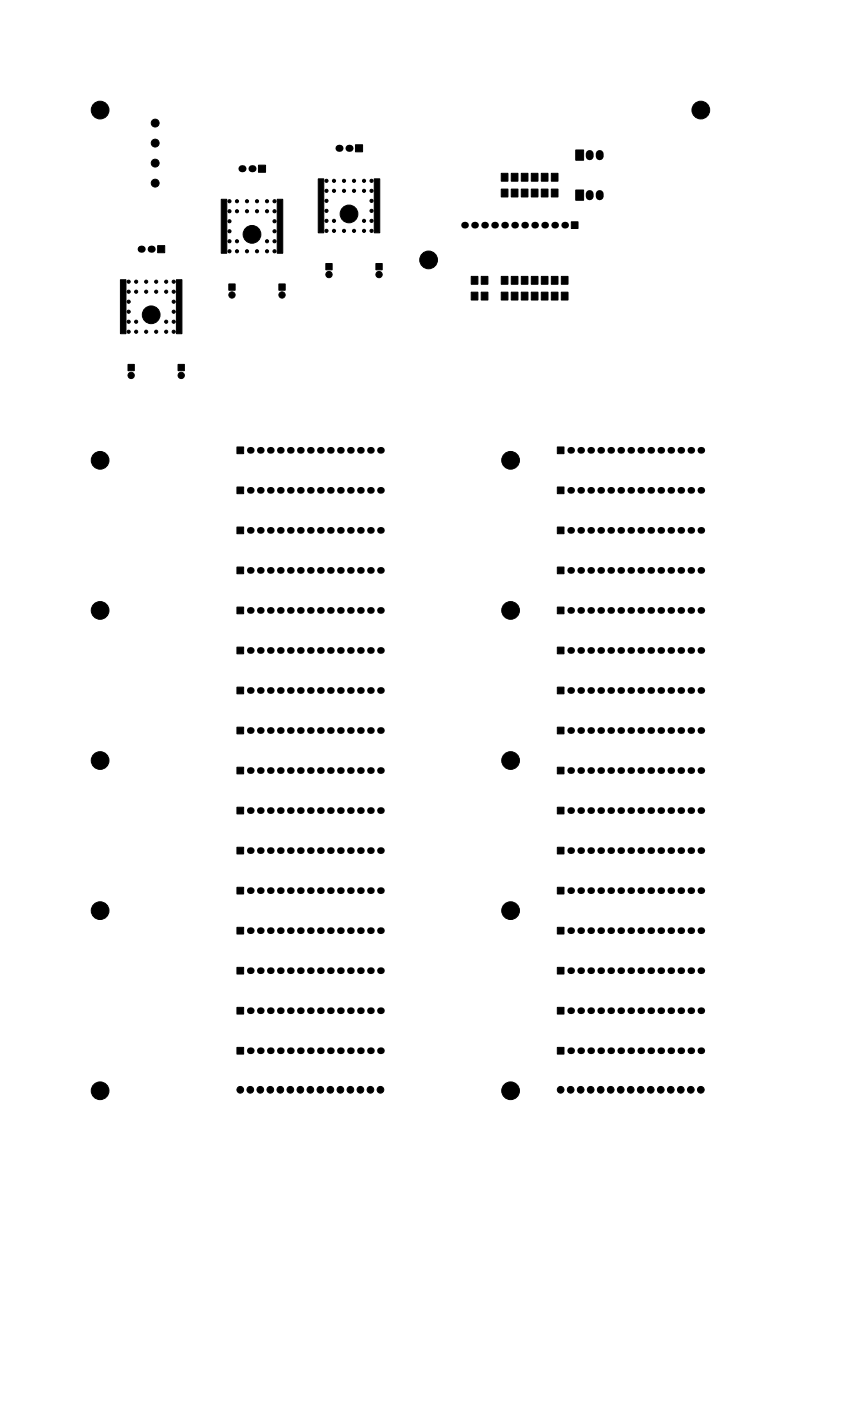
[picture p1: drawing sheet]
<svg xmlns="http://www.w3.org/2000/svg" width="216mm" height="356mm" viewBox="0 0 216 356" stroke-linecap="round" stroke-linejoin="round" font-family="sans-serif">
<g fill="#000" stroke="#000" stroke-width=".25">
<path d="M90.2 36.7h1.8v1.8h-1.8zM56.1 50.6h1.4v13.7h-1.4zM65.6 41.9h1.8v1.8h-1.8zM70.3 50.6h1.4v13.7h-1.4zM80.7 45.4h1.4v13.7h-1.4zM94.9 45.4h1.4v13.7h-1.4zM127.2 44h1.7v2h-1.7zM127.2 48h1.7v2h-1.7zM129.7 44h1.7v2h-1.7zM129.7 48h1.7v2h-1.7zM132.2 44h1.7v2h-1.7zM132.2 48h1.7v2h-1.7z"/>
<path d="M134.8 44h1.7v2h-1.7zM134.8 48h1.7v2h-1.7zM137.3 44h1.7v2h-1.7zM137.3 48h1.7v2h-1.7zM139.9 44h1.7v2h-1.7zM139.9 48h1.7v2h-1.7zM144.9 56.3h1.7v1.7h-1.7zM146.1 38.1h2v2.6h-2zM146.1 48.2h2v2.6h-2zM30.6 71h1.4v13.7h-1.4zM40 62.3h1.8v1.8h-1.8zM44.8 71h1.4v13.7h-1.4z"/>
<path d="M58.1 72.1h1.6v1.6h-1.6zM70.8 72.1h1.6v1.6h-1.6zM82.7 66.9h1.6v1.6h-1.6zM95.4 66.9h1.6v1.6h-1.6zM119.5 70.2h1.7v2h-1.7zM119.5 74.2h1.7v2h-1.7zM122.1 70.2h1.7v2h-1.7zM122.1 74.2h1.7v2h-1.7zM127.2 70.2h1.7v2h-1.7zM127.2 74.2h1.7v2h-1.7zM129.7 70.2h1.7v2h-1.7zM129.7 74.2h1.7v2h-1.7z"/>
<path d="M132.2 70.2h1.7v2h-1.7zM132.2 74.2h1.7v2h-1.7zM134.8 70.2h1.7v2h-1.7zM134.8 74.2h1.7v2h-1.7zM137.3 70.2h1.7v2h-1.7zM137.3 74.2h1.7v2h-1.7zM139.9 70.2h1.7v2h-1.7zM139.9 74.2h1.7v2h-1.7zM142.4 70.2h1.7v2h-1.7zM142.4 74.2h1.7v2h-1.7zM32.5 92.5h1.6v1.6h-1.6zM45.2 92.5h1.6v1.6h-1.6z"/>
<path d="M60.1 113.5h1.7v1.6h-1.7zM141.4 113.5h1.7v1.6h-1.7zM60.1 123.6h1.7v1.7h-1.7zM60.1 133.8h1.7v1.7h-1.7zM141.4 123.6h1.7v1.7h-1.7zM141.4 133.8h1.7v1.7h-1.7zM60.1 143.9h1.7v1.7h-1.7zM60.1 154.1h1.7v1.7h-1.7zM141.4 143.9h1.7v1.7h-1.7zM141.4 154.1h1.7v1.7h-1.7zM60.1 164.3h1.7v1.6h-1.7zM60.1 174.4h1.7v1.7h-1.7z"/>
<path d="M141.4 164.3h1.7v1.6h-1.7zM141.4 174.4h1.7v1.7h-1.7zM60.1 184.6h1.7v1.7h-1.7zM60.1 194.7h1.7v1.7h-1.7zM141.4 184.6h1.7v1.7h-1.7zM141.4 194.7h1.7v1.7h-1.7zM60.1 204.9h1.7v1.7h-1.7zM60.1 215.1h1.7v1.6h-1.7zM141.4 204.9h1.7v1.7h-1.7zM141.4 215.1h1.7v1.6h-1.7zM60.1 225.2h1.7v1.7h-1.7zM60.1 235.4h1.7v1.7h-1.7z"/>
<path d="M141.4 225.2h1.7v1.7h-1.7zM141.4 235.4h1.7v1.7h-1.7zM60.1 245.5h1.7v1.7h-1.7zM60.1 255.7h1.7v1.7h-1.7zM141.4 245.5h1.7v1.7h-1.7zM141.4 255.7h1.7v1.7h-1.7zM60.1 265.9h1.7v1.6h-1.7zM141.4 265.9h1.7v1.6h-1.7z"/>
<circle cx="25.4" cy="27.9" r="2.25"/>
<circle cx="39.4" cy="31.2" r="1"/>
<circle cx="39.4" cy="36.3" r="1"/>
<circle cx="177.8" cy="27.9" r="2.25"/>
<circle cx="39.4" cy="46.5" r="1"/>
<circle cx="39.4" cy="41.4" r="1"/>
<circle cx="58.2" cy="51.1" r=".4"/>
<circle cx="58.2" cy="56.2" r=".4"/>
<circle cx="58.2" cy="53.6" r=".4"/>
<circle cx="58.2" cy="58.7" r=".4"/>
<circle cx="60.1" cy="53.6" r=".4"/>
<circle cx="60.1" cy="51.1" r=".4"/>
<circle cx="62.7" cy="51.1" r=".4"/>
<circle cx="62.7" cy="53.6" r=".4"/>
<circle cx="63.9" cy="59.5" r="2.25"/>
<circle cx="65.2" cy="53.6" r=".4"/>
<circle cx="65.2" cy="51.1" r=".4"/>
<circle cx="67.7" cy="53.6" r=".4"/>
<circle cx="67.7" cy="51.1" r=".4"/>
<circle cx="69.6" cy="58.7" r=".4"/>
<circle cx="69.6" cy="53.6" r=".4"/>
<circle cx="69.6" cy="56.2" r=".4"/>
<circle cx="69.6" cy="51.1" r=".4"/>
<circle cx="82.8" cy="51" r=".4"/>
<circle cx="82.8" cy="53.5" r=".4"/>
<circle cx="82.8" cy="45.9" r=".4"/>
<circle cx="82.8" cy="56.1" r=".4"/>
<circle cx="82.8" cy="48.4" r=".4"/>
<circle cx="82.8" cy="58.6" r=".4"/>
<circle cx="84.7" cy="58.6" r=".4"/>
<circle cx="84.7" cy="48.4" r=".4"/>
<circle cx="84.7" cy="56.1" r=".4"/>
<circle cx="84.7" cy="45.9" r=".4"/>
<circle cx="87.3" cy="45.9" r=".4"/>
<circle cx="87.3" cy="58.6" r=".4"/>
<circle cx="87.3" cy="48.4" r=".4"/>
<circle cx="88.5" cy="54.3" r="2.25"/>
<circle cx="89.8" cy="45.9" r=".4"/>
<circle cx="89.8" cy="58.6" r=".4"/>
<circle cx="89.8" cy="48.4" r=".4"/>
<circle cx="92.4" cy="56.1" r=".4"/>
<circle cx="92.4" cy="45.9" r=".4"/>
<circle cx="92.4" cy="48.4" r=".4"/>
<circle cx="92.4" cy="58.6" r=".4"/>
<circle cx="94.3" cy="53.5" r=".4"/>
<circle cx="94.3" cy="48.4" r=".4"/>
<circle cx="94.3" cy="45.9" r=".4"/>
<circle cx="94.3" cy="51" r=".4"/>
<circle cx="94.3" cy="58.6" r=".4"/>
<circle cx="94.3" cy="56.1" r=".4"/>
<circle cx="32.6" cy="74" r=".4"/>
<circle cx="32.6" cy="76.6" r=".4"/>
<circle cx="32.6" cy="79.1" r=".4"/>
<circle cx="32.6" cy="71.5" r=".4"/>
<circle cx="34.5" cy="74" r=".4"/>
<circle cx="34.5" cy="71.5" r=".4"/>
<circle cx="37.1" cy="71.5" r=".4"/>
<circle cx="37.1" cy="74" r=".4"/>
<circle cx="38.4" cy="79.9" r="2.25"/>
<circle cx="39.6" cy="74" r=".4"/>
<circle cx="39.6" cy="71.5" r=".4"/>
<circle cx="42.2" cy="74" r=".4"/>
<circle cx="42.2" cy="71.5" r=".4"/>
<circle cx="44.1" cy="74" r=".4"/>
<circle cx="44.1" cy="79.1" r=".4"/>
<circle cx="44.1" cy="71.5" r=".4"/>
<circle cx="44.1" cy="76.6" r=".4"/>
<circle cx="58.2" cy="63.8" r=".4"/>
<circle cx="58.2" cy="61.2" r=".4"/>
<circle cx="58.9" cy="74.9" r=".8"/>
<circle cx="60.1" cy="61.2" r=".4"/>
<circle cx="60.1" cy="63.8" r=".4"/>
<circle cx="62.7" cy="63.8" r=".4"/>
<circle cx="65.2" cy="63.8" r=".4"/>
<circle cx="67.7" cy="63.8" r=".4"/>
<circle cx="67.7" cy="61.2" r=".4"/>
<circle cx="69.6" cy="61.2" r=".4"/>
<circle cx="69.6" cy="63.8" r=".4"/>
<circle cx="71.6" cy="74.9" r=".8"/>
<circle cx="83.5" cy="69.7" r=".8"/>
<circle cx="96.2" cy="69.7" r=".8"/>
<circle cx="108.7" cy="66" r="2.25"/>
<circle cx="32.6" cy="84.2" r=".4"/>
<circle cx="32.6" cy="81.7" r=".4"/>
<circle cx="33.3" cy="95.3" r=".8"/>
<circle cx="34.5" cy="81.7" r=".4"/>
<circle cx="34.5" cy="84.2" r=".4"/>
<circle cx="37.1" cy="84.2" r=".4"/>
<circle cx="39.6" cy="84.2" r=".4"/>
<circle cx="42.2" cy="81.7" r=".4"/>
<circle cx="42.2" cy="84.2" r=".4"/>
<circle cx="44.1" cy="84.2" r=".4"/>
<circle cx="44.1" cy="81.7" r=".4"/>
<circle cx="46" cy="95.3" r=".8"/>
<circle cx="25.4" cy="116.8" r="2.25"/>
<circle cx="129.5" cy="116.8" r="2.25"/>
<circle cx="25.4" cy="154.9" r="2.25"/>
<circle cx="129.5" cy="154.9" r="2.25"/>
<circle cx="25.4" cy="193" r="2.25"/>
<circle cx="129.5" cy="193" r="2.25"/>
<circle cx="25.4" cy="231.1" r="2.25"/>
<circle cx="129.5" cy="231.1" r="2.25"/>
<circle cx="25.4" cy="276.9" r="2.25"/>
<circle cx="61" cy="276.6" r=".85"/>
<circle cx="63.5" cy="276.6" r=".85"/>
<circle cx="66" cy="276.6" r=".85"/>
<circle cx="68.6" cy="276.6" r=".85"/>
<circle cx="71.1" cy="276.6" r=".85"/>
<circle cx="73.7" cy="276.6" r=".85"/>
<circle cx="76.2" cy="276.6" r=".85"/>
<circle cx="78.7" cy="276.6" r=".85"/>
<circle cx="81.3" cy="276.6" r=".85"/>
<circle cx="83.8" cy="276.6" r=".85"/>
<circle cx="86.4" cy="276.6" r=".85"/>
<circle cx="88.9" cy="276.6" r=".85"/>
<circle cx="91.4" cy="276.6" r=".85"/>
<circle cx="94" cy="276.6" r=".85"/>
<circle cx="96.5" cy="276.6" r=".85"/>
<circle cx="129.5" cy="276.9" r="2.25"/>
<circle cx="142.2" cy="276.6" r=".85"/>
<circle cx="144.8" cy="276.6" r=".85"/>
<circle cx="147.3" cy="276.6" r=".85"/>
<circle cx="149.9" cy="276.6" r=".85"/>
<circle cx="152.4" cy="276.6" r=".85"/>
<circle cx="154.9" cy="276.6" r=".85"/>
<circle cx="157.5" cy="276.6" r=".85"/>
<circle cx="160" cy="276.6" r=".85"/>
<circle cx="162.6" cy="276.6" r=".85"/>
<circle cx="165.1" cy="276.6" r=".85"/>
<circle cx="167.6" cy="276.6" r=".85"/>
<circle cx="170.2" cy="276.6" r=".85"/>
<circle cx="172.7" cy="276.6" r=".85"/>
<circle cx="175.3" cy="276.6" r=".85"/>
<circle cx="177.8" cy="276.6" r=".85"/>
</g>
<g fill="#000">
<circle cx="86" cy="37.6" r=".9"/>
<circle cx="88.5" cy="37.6" r=".9"/>
<circle cx="61.4" cy="42.8" r=".9"/>
<circle cx="63.9" cy="42.8" r=".9"/>
<circle cx="117.9" cy="57.2" r=".85"/>
<circle cx="120.4" cy="57.2" r=".85"/>
<circle cx="122.9" cy="57.2" r=".85"/>
<circle cx="125.5" cy="57.2" r=".85"/>
<circle cx="128" cy="57.2" r=".85"/>
<circle cx="130.6" cy="57.2" r=".85"/>
<circle cx="133.1" cy="57.2" r=".85"/>
<circle cx="135.6" cy="57.2" r=".85"/>
<circle cx="138.2" cy="57.2" r=".85"/>
<circle cx="140.7" cy="57.2" r=".85"/>
<circle cx="143.3" cy="57.2" r=".85"/>
<circle cx="35.8" cy="63.2" r=".9"/>
<circle cx="38.4" cy="63.2" r=".9"/>
<circle cx="63.5" cy="114.3" r=".85"/>
<circle cx="66" cy="114.3" r=".85"/>
<circle cx="68.6" cy="114.3" r=".85"/>
<circle cx="71.1" cy="114.3" r=".85"/>
<circle cx="73.7" cy="114.3" r=".85"/>
<circle cx="76.2" cy="114.3" r=".85"/>
<circle cx="78.7" cy="114.3" r=".85"/>
<circle cx="81.3" cy="114.3" r=".85"/>
<circle cx="83.8" cy="114.3" r=".85"/>
<circle cx="86.4" cy="114.3" r=".85"/>
<circle cx="88.9" cy="114.3" r=".85"/>
<circle cx="91.4" cy="114.3" r=".85"/>
<circle cx="94" cy="114.3" r=".85"/>
<circle cx="96.5" cy="114.3" r=".85"/>
<circle cx="144.8" cy="114.3" r=".85"/>
<circle cx="147.3" cy="114.3" r=".85"/>
<circle cx="149.9" cy="114.3" r=".85"/>
<circle cx="152.4" cy="114.3" r=".85"/>
<circle cx="154.9" cy="114.3" r=".85"/>
<circle cx="157.5" cy="114.3" r=".85"/>
<circle cx="160" cy="114.3" r=".85"/>
<circle cx="162.6" cy="114.3" r=".85"/>
<circle cx="165.1" cy="114.3" r=".85"/>
<circle cx="167.6" cy="114.3" r=".85"/>
<circle cx="170.2" cy="114.3" r=".85"/>
<circle cx="172.7" cy="114.3" r=".85"/>
<circle cx="175.3" cy="114.3" r=".85"/>
<circle cx="177.8" cy="114.3" r=".85"/>
<circle cx="63.5" cy="124.5" r=".85"/>
<circle cx="63.5" cy="134.6" r=".85"/>
<circle cx="66" cy="124.5" r=".85"/>
<circle cx="66" cy="134.6" r=".85"/>
<circle cx="68.6" cy="124.5" r=".85"/>
<circle cx="68.6" cy="134.6" r=".85"/>
<circle cx="71.1" cy="124.5" r=".85"/>
<circle cx="71.1" cy="134.6" r=".85"/>
<circle cx="73.7" cy="134.6" r=".85"/>
<circle cx="73.7" cy="124.5" r=".85"/>
<circle cx="76.2" cy="134.6" r=".85"/>
<circle cx="76.2" cy="124.5" r=".85"/>
<circle cx="78.7" cy="124.5" r=".85"/>
<circle cx="78.7" cy="134.6" r=".85"/>
<circle cx="81.3" cy="134.6" r=".85"/>
<circle cx="81.3" cy="124.5" r=".85"/>
<circle cx="83.8" cy="124.5" r=".85"/>
<circle cx="83.8" cy="134.6" r=".85"/>
<circle cx="86.4" cy="124.5" r=".85"/>
<circle cx="86.4" cy="134.6" r=".85"/>
<circle cx="88.9" cy="134.6" r=".85"/>
<circle cx="88.9" cy="124.5" r=".85"/>
<circle cx="91.4" cy="134.6" r=".85"/>
<circle cx="91.4" cy="124.5" r=".85"/>
<circle cx="94" cy="124.5" r=".85"/>
<circle cx="94" cy="134.6" r=".85"/>
<circle cx="96.5" cy="124.5" r=".85"/>
<circle cx="96.5" cy="134.6" r=".85"/>
<circle cx="144.8" cy="134.6" r=".85"/>
<circle cx="144.8" cy="124.5" r=".85"/>
<circle cx="147.3" cy="134.6" r=".85"/>
<circle cx="147.3" cy="124.5" r=".85"/>
<circle cx="149.9" cy="124.5" r=".85"/>
<circle cx="149.9" cy="134.6" r=".85"/>
<circle cx="152.4" cy="134.6" r=".85"/>
<circle cx="152.4" cy="124.5" r=".85"/>
<circle cx="154.9" cy="124.5" r=".85"/>
<circle cx="154.9" cy="134.6" r=".85"/>
<circle cx="157.5" cy="134.6" r=".85"/>
<circle cx="157.5" cy="124.5" r=".85"/>
<circle cx="160" cy="134.6" r=".85"/>
<circle cx="160" cy="124.5" r=".85"/>
<circle cx="162.6" cy="134.6" r=".85"/>
<circle cx="162.6" cy="124.5" r=".85"/>
<circle cx="165.1" cy="134.6" r=".85"/>
<circle cx="165.1" cy="124.5" r=".85"/>
<circle cx="167.6" cy="124.5" r=".85"/>
<circle cx="167.6" cy="134.6" r=".85"/>
<circle cx="170.2" cy="124.5" r=".85"/>
<circle cx="170.2" cy="134.6" r=".85"/>
<circle cx="172.7" cy="134.6" r=".85"/>
<circle cx="172.7" cy="124.5" r=".85"/>
<circle cx="175.3" cy="134.6" r=".85"/>
<circle cx="175.3" cy="124.5" r=".85"/>
<circle cx="177.8" cy="134.6" r=".85"/>
<circle cx="177.8" cy="124.5" r=".85"/>
<circle cx="63.5" cy="154.9" r=".85"/>
<circle cx="63.5" cy="144.8" r=".85"/>
<circle cx="66" cy="144.8" r=".85"/>
<circle cx="66" cy="154.9" r=".85"/>
<circle cx="68.6" cy="144.8" r=".85"/>
<circle cx="68.6" cy="154.9" r=".85"/>
<circle cx="71.1" cy="144.8" r=".85"/>
<circle cx="71.1" cy="154.9" r=".85"/>
<circle cx="73.7" cy="144.8" r=".85"/>
<circle cx="73.7" cy="154.9" r=".85"/>
<circle cx="76.2" cy="144.8" r=".85"/>
<circle cx="76.2" cy="154.9" r=".85"/>
<circle cx="78.7" cy="144.8" r=".85"/>
<circle cx="78.7" cy="154.9" r=".85"/>
<circle cx="81.3" cy="144.8" r=".85"/>
<circle cx="81.3" cy="154.9" r=".85"/>
<circle cx="83.8" cy="154.9" r=".85"/>
<circle cx="83.8" cy="144.8" r=".85"/>
<circle cx="86.4" cy="154.9" r=".85"/>
<circle cx="86.4" cy="144.8" r=".85"/>
<circle cx="88.9" cy="144.8" r=".85"/>
<circle cx="88.9" cy="154.9" r=".85"/>
<circle cx="91.4" cy="144.8" r=".85"/>
<circle cx="91.4" cy="154.9" r=".85"/>
<circle cx="94" cy="144.8" r=".85"/>
<circle cx="94" cy="154.9" r=".85"/>
<circle cx="96.5" cy="154.9" r=".85"/>
<circle cx="96.5" cy="144.8" r=".85"/>
<circle cx="144.8" cy="144.8" r=".85"/>
<circle cx="144.8" cy="154.9" r=".85"/>
<circle cx="147.3" cy="144.8" r=".85"/>
<circle cx="147.3" cy="154.9" r=".85"/>
<circle cx="149.9" cy="144.8" r=".85"/>
<circle cx="149.9" cy="154.9" r=".85"/>
<circle cx="152.4" cy="144.8" r=".85"/>
<circle cx="152.4" cy="154.9" r=".85"/>
<circle cx="154.9" cy="144.8" r=".85"/>
<circle cx="154.9" cy="154.9" r=".85"/>
<circle cx="157.5" cy="144.8" r=".85"/>
<circle cx="157.5" cy="154.9" r=".85"/>
<circle cx="160" cy="144.8" r=".85"/>
<circle cx="160" cy="154.9" r=".85"/>
<circle cx="162.6" cy="144.8" r=".85"/>
<circle cx="162.6" cy="154.9" r=".85"/>
<circle cx="165.1" cy="144.8" r=".85"/>
<circle cx="165.1" cy="154.9" r=".85"/>
<circle cx="167.6" cy="154.9" r=".85"/>
<circle cx="167.6" cy="144.8" r=".85"/>
<circle cx="170.2" cy="144.8" r=".85"/>
<circle cx="170.2" cy="154.9" r=".85"/>
<circle cx="172.7" cy="144.8" r=".85"/>
<circle cx="172.7" cy="154.9" r=".85"/>
<circle cx="175.3" cy="144.8" r=".85"/>
<circle cx="175.3" cy="154.9" r=".85"/>
<circle cx="177.8" cy="144.8" r=".85"/>
<circle cx="177.8" cy="154.9" r=".85"/>
<circle cx="63.5" cy="165.1" r=".85"/>
<circle cx="63.5" cy="175.3" r=".85"/>
<circle cx="66" cy="165.1" r=".85"/>
<circle cx="66" cy="175.3" r=".85"/>
<circle cx="68.6" cy="175.3" r=".85"/>
<circle cx="68.6" cy="165.1" r=".85"/>
<circle cx="71.1" cy="165.1" r=".85"/>
<circle cx="71.1" cy="175.3" r=".85"/>
<circle cx="73.7" cy="175.3" r=".85"/>
<circle cx="73.7" cy="165.1" r=".85"/>
<circle cx="76.2" cy="175.3" r=".85"/>
<circle cx="76.2" cy="165.1" r=".85"/>
<circle cx="78.7" cy="165.1" r=".85"/>
<circle cx="78.7" cy="175.3" r=".85"/>
<circle cx="81.3" cy="175.3" r=".85"/>
<circle cx="81.3" cy="165.1" r=".85"/>
<circle cx="83.8" cy="165.1" r=".85"/>
<circle cx="83.8" cy="175.3" r=".85"/>
<circle cx="86.4" cy="175.3" r=".85"/>
<circle cx="86.4" cy="165.1" r=".85"/>
<circle cx="88.9" cy="165.1" r=".85"/>
<circle cx="88.9" cy="175.3" r=".85"/>
<circle cx="91.4" cy="165.1" r=".85"/>
<circle cx="91.4" cy="175.3" r=".85"/>
<circle cx="94" cy="165.1" r=".85"/>
<circle cx="94" cy="175.3" r=".85"/>
<circle cx="96.5" cy="165.1" r=".85"/>
<circle cx="96.5" cy="175.3" r=".85"/>
<circle cx="144.8" cy="165.1" r=".85"/>
<circle cx="144.8" cy="175.3" r=".85"/>
<circle cx="147.3" cy="165.1" r=".85"/>
<circle cx="147.3" cy="175.3" r=".85"/>
<circle cx="149.9" cy="175.3" r=".85"/>
<circle cx="149.9" cy="165.1" r=".85"/>
<circle cx="152.4" cy="175.3" r=".85"/>
<circle cx="152.4" cy="165.1" r=".85"/>
<circle cx="154.9" cy="165.1" r=".85"/>
<circle cx="154.9" cy="175.3" r=".85"/>
<circle cx="157.5" cy="175.3" r=".85"/>
<circle cx="157.5" cy="165.1" r=".85"/>
<circle cx="160" cy="165.1" r=".85"/>
<circle cx="160" cy="175.3" r=".85"/>
<circle cx="162.6" cy="175.3" r=".85"/>
<circle cx="162.6" cy="165.1" r=".85"/>
<circle cx="165.1" cy="175.3" r=".85"/>
<circle cx="165.1" cy="165.1" r=".85"/>
<circle cx="167.6" cy="165.1" r=".85"/>
<circle cx="167.6" cy="175.3" r=".85"/>
<circle cx="170.2" cy="175.3" r=".85"/>
<circle cx="170.2" cy="165.1" r=".85"/>
<circle cx="172.7" cy="165.1" r=".85"/>
<circle cx="172.7" cy="175.3" r=".85"/>
<circle cx="175.3" cy="165.1" r=".85"/>
<circle cx="175.3" cy="175.3" r=".85"/>
<circle cx="177.8" cy="175.3" r=".85"/>
<circle cx="177.8" cy="165.1" r=".85"/>
<circle cx="63.5" cy="195.6" r=".85"/>
<circle cx="63.5" cy="185.4" r=".85"/>
<circle cx="66" cy="195.6" r=".85"/>
<circle cx="66" cy="185.4" r=".85"/>
<circle cx="68.6" cy="195.6" r=".85"/>
<circle cx="68.6" cy="185.4" r=".85"/>
<circle cx="71.1" cy="195.6" r=".85"/>
<circle cx="71.1" cy="185.4" r=".85"/>
<circle cx="73.7" cy="195.6" r=".85"/>
<circle cx="73.7" cy="185.4" r=".85"/>
<circle cx="76.2" cy="195.6" r=".85"/>
<circle cx="76.2" cy="185.4" r=".85"/>
<circle cx="78.7" cy="195.6" r=".85"/>
<circle cx="78.7" cy="185.4" r=".85"/>
<circle cx="81.3" cy="195.6" r=".85"/>
<circle cx="81.3" cy="185.4" r=".85"/>
<circle cx="83.8" cy="195.6" r=".85"/>
<circle cx="83.8" cy="185.4" r=".85"/>
<circle cx="86.4" cy="185.4" r=".85"/>
<circle cx="86.4" cy="195.6" r=".85"/>
<circle cx="88.9" cy="185.4" r=".85"/>
<circle cx="88.9" cy="195.6" r=".85"/>
<circle cx="91.4" cy="195.6" r=".85"/>
<circle cx="91.4" cy="185.4" r=".85"/>
<circle cx="94" cy="195.6" r=".85"/>
<circle cx="94" cy="185.4" r=".85"/>
<circle cx="96.5" cy="195.6" r=".85"/>
<circle cx="96.5" cy="185.4" r=".85"/>
<circle cx="144.8" cy="195.6" r=".85"/>
<circle cx="144.8" cy="185.4" r=".85"/>
<circle cx="147.3" cy="195.6" r=".85"/>
<circle cx="147.3" cy="185.4" r=".85"/>
<circle cx="149.9" cy="195.6" r=".85"/>
<circle cx="149.9" cy="185.4" r=".85"/>
<circle cx="152.4" cy="195.6" r=".85"/>
<circle cx="152.4" cy="185.4" r=".85"/>
<circle cx="154.9" cy="195.6" r=".85"/>
<circle cx="154.9" cy="185.4" r=".85"/>
<circle cx="157.5" cy="195.6" r=".85"/>
<circle cx="157.5" cy="185.4" r=".85"/>
<circle cx="160" cy="185.4" r=".85"/>
<circle cx="160" cy="195.6" r=".85"/>
<circle cx="162.6" cy="195.6" r=".85"/>
<circle cx="162.6" cy="185.4" r=".85"/>
<circle cx="165.1" cy="195.6" r=".85"/>
<circle cx="165.1" cy="185.4" r=".85"/>
<circle cx="167.6" cy="185.4" r=".85"/>
<circle cx="167.6" cy="195.6" r=".85"/>
<circle cx="170.2" cy="195.6" r=".85"/>
<circle cx="170.2" cy="185.4" r=".85"/>
<circle cx="172.7" cy="195.6" r=".85"/>
<circle cx="172.7" cy="185.4" r=".85"/>
<circle cx="175.3" cy="195.6" r=".85"/>
<circle cx="175.3" cy="185.4" r=".85"/>
<circle cx="177.8" cy="195.6" r=".85"/>
<circle cx="177.8" cy="185.4" r=".85"/>
<circle cx="63.5" cy="215.9" r=".85"/>
<circle cx="63.5" cy="205.7" r=".85"/>
<circle cx="66" cy="205.7" r=".85"/>
<circle cx="66" cy="215.9" r=".85"/>
<circle cx="68.6" cy="215.9" r=".85"/>
<circle cx="68.6" cy="205.7" r=".85"/>
<circle cx="71.1" cy="215.9" r=".85"/>
<circle cx="71.1" cy="205.7" r=".85"/>
<circle cx="73.7" cy="215.9" r=".85"/>
<circle cx="73.7" cy="205.7" r=".85"/>
<circle cx="76.2" cy="215.9" r=".85"/>
<circle cx="76.2" cy="205.7" r=".85"/>
<circle cx="78.7" cy="205.7" r=".85"/>
<circle cx="78.7" cy="215.9" r=".85"/>
<circle cx="81.3" cy="215.9" r=".85"/>
<circle cx="81.3" cy="205.7" r=".85"/>
<circle cx="83.8" cy="215.9" r=".85"/>
<circle cx="83.8" cy="205.7" r=".85"/>
<circle cx="86.4" cy="215.9" r=".85"/>
<circle cx="86.4" cy="205.7" r=".85"/>
<circle cx="88.9" cy="215.9" r=".85"/>
<circle cx="88.9" cy="205.7" r=".85"/>
<circle cx="91.4" cy="215.9" r=".85"/>
<circle cx="91.4" cy="205.7" r=".85"/>
<circle cx="94" cy="205.7" r=".85"/>
<circle cx="94" cy="215.9" r=".85"/>
<circle cx="96.5" cy="205.7" r=".85"/>
<circle cx="96.5" cy="215.9" r=".85"/>
<circle cx="144.8" cy="215.9" r=".85"/>
<circle cx="144.8" cy="205.7" r=".85"/>
<circle cx="147.3" cy="205.7" r=".85"/>
<circle cx="147.3" cy="215.9" r=".85"/>
<circle cx="149.9" cy="215.9" r=".85"/>
<circle cx="149.9" cy="205.7" r=".85"/>
<circle cx="152.4" cy="205.7" r=".85"/>
<circle cx="152.4" cy="215.9" r=".85"/>
<circle cx="154.9" cy="205.7" r=".85"/>
<circle cx="154.9" cy="215.9" r=".85"/>
<circle cx="157.5" cy="215.9" r=".85"/>
<circle cx="157.5" cy="205.7" r=".85"/>
<circle cx="160" cy="205.7" r=".85"/>
<circle cx="160" cy="215.9" r=".85"/>
<circle cx="162.6" cy="215.9" r=".85"/>
<circle cx="162.6" cy="205.7" r=".85"/>
<circle cx="165.1" cy="205.7" r=".85"/>
<circle cx="165.1" cy="215.9" r=".85"/>
<circle cx="167.6" cy="205.7" r=".85"/>
<circle cx="167.6" cy="215.9" r=".85"/>
<circle cx="170.2" cy="215.9" r=".85"/>
<circle cx="170.2" cy="205.7" r=".85"/>
<circle cx="172.7" cy="215.9" r=".85"/>
<circle cx="172.7" cy="205.7" r=".85"/>
<circle cx="175.3" cy="205.7" r=".85"/>
<circle cx="175.3" cy="215.9" r=".85"/>
<circle cx="177.8" cy="215.9" r=".85"/>
<circle cx="177.8" cy="205.7" r=".85"/>
<circle cx="63.5" cy="226.1" r=".85"/>
<circle cx="63.5" cy="236.2" r=".85"/>
<circle cx="66" cy="226.1" r=".85"/>
<circle cx="66" cy="236.2" r=".85"/>
<circle cx="68.6" cy="226.1" r=".85"/>
<circle cx="68.6" cy="236.2" r=".85"/>
<circle cx="71.1" cy="236.2" r=".85"/>
<circle cx="71.1" cy="226.1" r=".85"/>
<circle cx="73.7" cy="226.1" r=".85"/>
<circle cx="73.7" cy="236.2" r=".85"/>
<circle cx="76.2" cy="226.1" r=".85"/>
<circle cx="76.2" cy="236.2" r=".85"/>
<circle cx="78.7" cy="226.1" r=".85"/>
<circle cx="78.7" cy="236.2" r=".85"/>
<circle cx="81.3" cy="236.2" r=".85"/>
<circle cx="81.3" cy="226.1" r=".85"/>
<circle cx="83.8" cy="226.1" r=".85"/>
<circle cx="83.8" cy="236.2" r=".85"/>
<circle cx="86.4" cy="226.1" r=".85"/>
<circle cx="86.4" cy="236.2" r=".85"/>
<circle cx="88.9" cy="226.1" r=".85"/>
<circle cx="88.9" cy="236.2" r=".85"/>
<circle cx="91.4" cy="226.1" r=".85"/>
<circle cx="91.4" cy="236.2" r=".85"/>
<circle cx="94" cy="236.2" r=".85"/>
<circle cx="94" cy="226.1" r=".85"/>
<circle cx="96.5" cy="226.1" r=".85"/>
<circle cx="96.5" cy="236.2" r=".85"/>
<circle cx="144.8" cy="226.1" r=".85"/>
<circle cx="144.8" cy="236.2" r=".85"/>
<circle cx="147.3" cy="226.1" r=".85"/>
<circle cx="147.3" cy="236.2" r=".85"/>
<circle cx="149.9" cy="226.1" r=".85"/>
<circle cx="149.9" cy="236.2" r=".85"/>
<circle cx="152.4" cy="236.2" r=".85"/>
<circle cx="152.4" cy="226.1" r=".85"/>
<circle cx="154.9" cy="226.1" r=".85"/>
<circle cx="154.9" cy="236.2" r=".85"/>
<circle cx="157.5" cy="236.2" r=".85"/>
<circle cx="157.5" cy="226.1" r=".85"/>
<circle cx="160" cy="226.1" r=".85"/>
<circle cx="160" cy="236.2" r=".85"/>
<circle cx="162.6" cy="236.2" r=".85"/>
<circle cx="162.6" cy="226.1" r=".85"/>
<circle cx="165.1" cy="226.1" r=".85"/>
<circle cx="165.1" cy="236.2" r=".85"/>
<circle cx="167.6" cy="226.1" r=".85"/>
<circle cx="167.6" cy="236.2" r=".85"/>
<circle cx="170.2" cy="236.2" r=".85"/>
<circle cx="170.2" cy="226.1" r=".85"/>
<circle cx="172.7" cy="226.1" r=".85"/>
<circle cx="172.7" cy="236.2" r=".85"/>
<circle cx="175.3" cy="226.1" r=".85"/>
<circle cx="175.3" cy="236.2" r=".85"/>
<circle cx="177.8" cy="226.1" r=".85"/>
<circle cx="177.8" cy="236.2" r=".85"/>
<circle cx="63.5" cy="256.5" r=".85"/>
<circle cx="63.5" cy="246.4" r=".85"/>
<circle cx="66" cy="256.5" r=".85"/>
<circle cx="66" cy="246.4" r=".85"/>
<circle cx="68.6" cy="246.4" r=".85"/>
<circle cx="68.6" cy="256.5" r=".85"/>
<circle cx="71.1" cy="246.4" r=".85"/>
<circle cx="71.1" cy="256.5" r=".85"/>
<circle cx="73.7" cy="256.5" r=".85"/>
<circle cx="73.7" cy="246.4" r=".85"/>
<circle cx="76.2" cy="256.5" r=".85"/>
<circle cx="76.2" cy="246.4" r=".85"/>
<circle cx="78.7" cy="246.4" r=".85"/>
<circle cx="78.7" cy="256.5" r=".85"/>
<circle cx="81.3" cy="246.4" r=".85"/>
<circle cx="81.3" cy="256.5" r=".85"/>
<circle cx="83.8" cy="256.5" r=".85"/>
<circle cx="83.8" cy="246.4" r=".85"/>
<circle cx="86.4" cy="256.5" r=".85"/>
<circle cx="86.4" cy="246.4" r=".85"/>
<circle cx="88.9" cy="256.5" r=".85"/>
<circle cx="88.9" cy="246.4" r=".85"/>
<circle cx="91.4" cy="256.5" r=".85"/>
<circle cx="91.4" cy="246.4" r=".85"/>
<circle cx="94" cy="256.5" r=".85"/>
<circle cx="94" cy="246.4" r=".85"/>
<circle cx="96.5" cy="246.4" r=".85"/>
<circle cx="96.5" cy="256.5" r=".85"/>
<circle cx="144.8" cy="256.5" r=".85"/>
<circle cx="144.8" cy="246.4" r=".85"/>
<circle cx="147.3" cy="256.5" r=".85"/>
<circle cx="147.3" cy="246.4" r=".85"/>
<circle cx="149.9" cy="256.5" r=".85"/>
<circle cx="149.9" cy="246.4" r=".85"/>
<circle cx="152.4" cy="246.4" r=".85"/>
<circle cx="152.4" cy="256.5" r=".85"/>
<circle cx="154.9" cy="256.5" r=".85"/>
<circle cx="154.9" cy="246.4" r=".85"/>
<circle cx="157.5" cy="256.5" r=".85"/>
<circle cx="157.5" cy="246.4" r=".85"/>
<circle cx="160" cy="256.5" r=".85"/>
<circle cx="160" cy="246.4" r=".85"/>
<circle cx="162.6" cy="256.5" r=".85"/>
<circle cx="162.6" cy="246.4" r=".85"/>
<circle cx="165.1" cy="256.5" r=".85"/>
<circle cx="165.1" cy="246.4" r=".85"/>
<circle cx="167.6" cy="256.5" r=".85"/>
<circle cx="167.6" cy="246.4" r=".85"/>
<circle cx="170.2" cy="256.5" r=".85"/>
<circle cx="170.2" cy="246.4" r=".85"/>
<circle cx="172.7" cy="246.4" r=".85"/>
<circle cx="172.7" cy="256.5" r=".85"/>
<circle cx="175.3" cy="246.4" r=".85"/>
<circle cx="175.3" cy="256.5" r=".85"/>
<circle cx="177.8" cy="256.5" r=".85"/>
<circle cx="177.8" cy="246.4" r=".85"/>
<circle cx="63.5" cy="266.7" r=".85"/>
<circle cx="66" cy="266.7" r=".85"/>
<circle cx="68.6" cy="266.7" r=".85"/>
<circle cx="71.1" cy="266.7" r=".85"/>
<circle cx="73.7" cy="266.7" r=".85"/>
<circle cx="76.2" cy="266.7" r=".85"/>
<circle cx="78.7" cy="266.7" r=".85"/>
<circle cx="81.3" cy="266.7" r=".85"/>
<circle cx="83.8" cy="266.7" r=".85"/>
<circle cx="86.4" cy="266.7" r=".85"/>
<circle cx="88.9" cy="266.7" r=".85"/>
<circle cx="91.4" cy="266.7" r=".85"/>
<circle cx="94" cy="266.7" r=".85"/>
<circle cx="96.5" cy="266.7" r=".85"/>
<circle cx="144.8" cy="266.7" r=".85"/>
<circle cx="147.3" cy="266.7" r=".85"/>
<circle cx="149.9" cy="266.7" r=".85"/>
<circle cx="152.4" cy="266.7" r=".85"/>
<circle cx="154.9" cy="266.7" r=".85"/>
<circle cx="157.5" cy="266.7" r=".85"/>
<circle cx="160" cy="266.7" r=".85"/>
<circle cx="162.6" cy="266.7" r=".85"/>
<circle cx="165.1" cy="266.7" r=".85"/>
<circle cx="167.6" cy="266.7" r=".85"/>
<circle cx="170.2" cy="266.7" r=".85"/>
<circle cx="172.7" cy="266.7" r=".85"/>
<circle cx="175.3" cy="266.7" r=".85"/>
<circle cx="177.8" cy="266.7" r=".85"/>
</g>
<path d="M149.6 39.1v.6M152.1 39.1v.6M149.6 49.2v.6M152.1 49.2v.6" fill="none" stroke="#000" stroke-width="2"/>
</svg>
